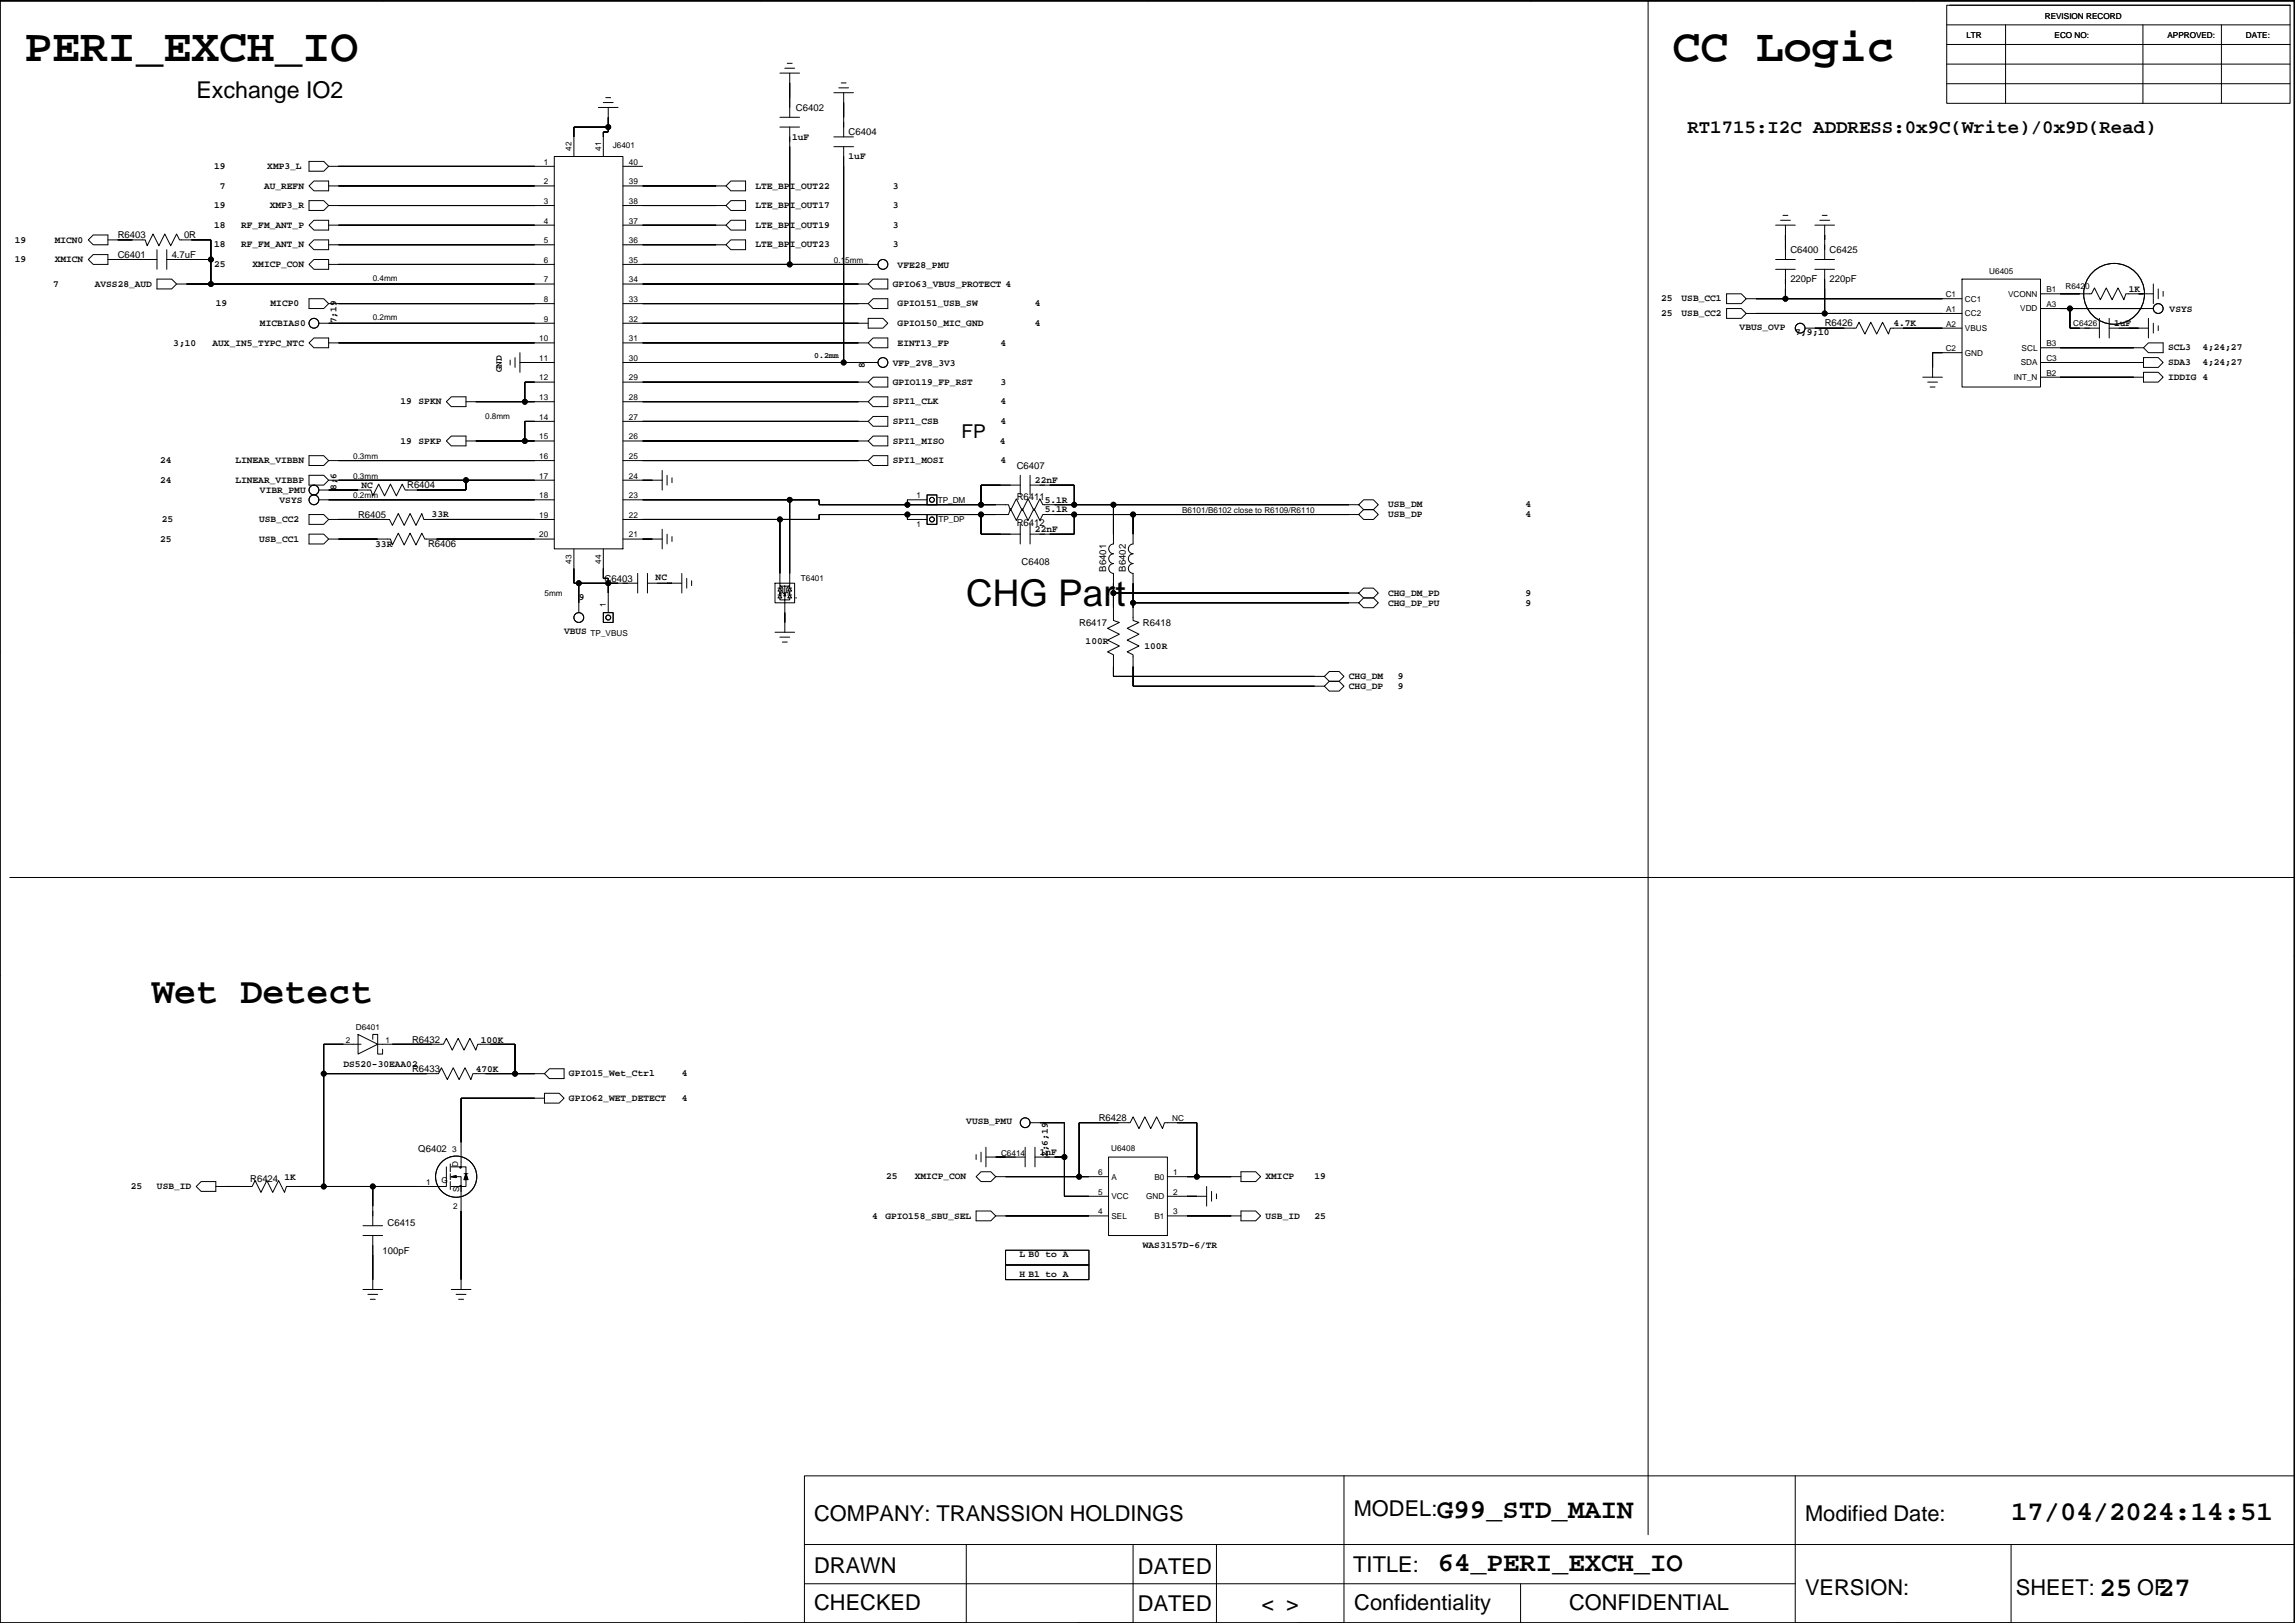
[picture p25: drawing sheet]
<svg xmlns="http://www.w3.org/2000/svg" width="594mm" height="420mm" viewBox="0 0 594 420" stroke-linecap="round" stroke-linejoin="round" font-family="sans-serif">
<defs><g id="words">
<g font-size="12">
<text x="6.3" y="15.9">PERI_EXCH_IO</text>
<text x="433" y="15.9">CC Logic</text>
</g>
<g font-size="9.5">
<text x="250.1" y="156.9">CHG Part</text>
<text x="39.4" y="259.7">Wet Detect</text>
</g>
<g font-size="7.1">
<text x="372" y="392.9">G99_STD_MAIN</text>
<text x="520.6" y="393.5">17/04/2024:14:51</text>
<text x="372.2" y="406.8">64_PERI_EXCH_IO</text>
<text x="543.4" y="413.3">25</text>
<text x="558.7" y="413.3">27</text>
</g>
<text font-size="6" x="50.9" y="25.5">Exchange IO2</text>
<g font-size="5.6">
<text x="210.8" y="393.8">COMPANY: TRANSSION HOLDINGS</text>
<text x="350.4" y="392.5">MODEL:</text>
<text x="467.3" y="393.8">Modified Date:</text>
<text x="210.8" y="407.2">DRAWN</text>
<text x="294.6" y="407.3">DATED</text>
<text x="350.3" y="406.8">TITLE:</text>
<text x="467.3" y="412.8">VERSION:</text>
<text x="521.9" y="412.8">SHEET:</text>
<text x="553.2" y="412.8">OF</text>
<text x="210.8" y="416.9">CHECKED</text>
<text x="294.6" y="417">DATED</text>
<text x="326.5" y="417.1">&lt; &gt;</text>
<text x="350.6" y="416.9">Confidentiality</text>
<text x="406.2" y="416.9">CONFIDENTIAL</text>
</g>
<g font-size="4.9">
<text x="436.8" y="34.6">RT1715:I2C ADDRESS:0x9C(Write)/0x9D(Read)</text>
<text x="248.9" y="113.3">FP</text>
</g>
<g font-size="3.5">
<text x="50.8" y="-1">6</text>
<text x="144.7" y="-.9">5</text>
<text x="250" y="-1">4</text>
<text x="552.6" y="-.9">1</text>
</g>
<g font-size="2.5">
<text x="206" y="28.7">C6402</text>
<text x="219.7" y="35">C6404</text>
<text x="205.1" y="36.1">1uF</text>
<text x="219.7" y="41.2">1uF</text>
<text x="55.4" y="43.7">19</text>
<text x="69.2" y="43.7">XMP3_L</text>
<text x="55.4" y="53.9">19</text>
<text x="56.9" y="48.8">7</text>
<text x="68.4" y="48.8">AU_REFN</text>
<text x="69.8" y="53.9">XMP3_R</text>
<text x="195.5" y="53.9">LTE_BPI_OUT17</text>
<text x="195.5" y="48.8">LTE_BPI_OUT22</text>
<text x="231.1" y="53.9">3</text>
<text x="231.1" y="48.8">3</text>
<text x="55.4" y="59">18</text>
<text x="62.4" y="59">RF_FM_ANT_P</text>
<text x="195.5" y="59">LTE_BPI_OUT19</text>
<text x="231.1" y="59">3</text>
<text x="3.8" y="62.8">19</text>
<text x="14.2" y="62.8">MICN0</text>
<text x="30.5" y="61.7">R6403</text>
<text x="47.6" y="61.7">0R</text>
<text x="55.4" y="64.1">18</text>
<text x="62.4" y="64.1">RF_FM_ANT_N</text>
<text x="195.5" y="64.1">LTE_BPI_OUT23</text>
<text x="231.1" y="64.1">3</text>
<text x="463.4" y="65.5">C6400</text>
<text x="473.6" y="65.5">C6425</text>
<text x="3.8" y="67.9">19</text>
<text x="14.2" y="67.9">XMICN</text>
<text x="30.5" y="66.8">C6401</text>
<text x="44.4" y="66.7">4.7uF</text>
<text x="55.4" y="69.1">25</text>
<text x="65.4" y="69.1">XMICP_CON</text>
<text x="232.4" y="69.3">VFE28_PMU</text>
<text x="13.8" y="74.2">7</text>
<text x="24.5" y="74.2">AVSS28_AUD</text>
<text x="231.1" y="74.2">GPIO63_VBUS_PROTECT 4</text>
<text x="463.4" y="73.1">220pF</text>
<text x="473.6" y="73.1">220pF</text>
<text x="551.1" y="75.5">1K</text>
<text x="55.9" y="79.3">19</text>
<text x="70" y="79.3">MICP0</text>
<text x="87.1" y="83.7" transform="rotate(-90 87.1 83.7)">7;19</text>
<text x="232.4" y="79.3">GPIO151_USB_SW</text>
<text x="267.9" y="79.3">4</text>
<text x="430" y="78">25</text>
<text x="430" y="81.8">25</text>
<text x="435.3" y="78">USB_CC1</text>
<text x="435.3" y="81.8">USB_CC2</text>
<text x="561.6" y="80.7">VSYS</text>
<text x="44.9" y="89.5">3;10</text>
<text x="55" y="89.5">AUX_IN5_TYPC_NTC</text>
<text x="67.3" y="84.5">MICBIAS0</text>
<text x="232.4" y="89.5">EINT13_FP</text>
<text x="232.4" y="84.4">GPIO150_MIC_GND</text>
<text x="259" y="89.5">4</text>
<text x="267.9" y="84.4">4</text>
<text x="450.3" y="85.4">VBUS_OVP</text>
<text x="464.7" y="86.7">7;9;10</text>
<text x="472.3" y="84.5">R6426</text>
<text x="490.1" y="84.5">4.7K</text>
<text x="547.2" y="84.4">1uF</text>
<text x="223.9" y="95.3" transform="rotate(-90 223.9 95.3)">8</text>
<text x="231.1" y="94.7">VFP_2V8_3V3</text>
<text x="561.2" y="94.5">SDA3</text>
<text x="561.2" y="90.7">SCL3</text>
<text x="570.1" y="90.7">4;24;27</text>
<text x="570.1" y="94.5">4;24;27</text>
<text x="129.9" y="96.4" transform="rotate(-90 129.9 96.4)">GND</text>
<text x="231.1" y="99.6">GPIO119_FP_RST</text>
<text x="259" y="99.6">3</text>
<text x="561.2" y="98.3">IDDIG 4</text>
<text x="103.7" y="104.7">19 SPKN</text>
<text x="231.1" y="104.7">SPI1_CLK</text>
<text x="259" y="104.7">4</text>
<text x="231.1" y="109.8">SPI1_CSB</text>
<text x="259" y="109.8">4</text>
<text x="41.5" y="119.9">24</text>
<text x="60.9" y="119.9">LINEAR_VIBBN</text>
<text x="103.7" y="114.9">19 SPKP</text>
<text x="231.1" y="114.9">SPI1_MISO</text>
<text x="231.1" y="119.9">SPI1_MOSI</text>
<text x="258.8" y="114.9">4</text>
<text x="259" y="119.9">4</text>
<text x="41.5" y="125">24</text>
<text x="60.9" y="125">LINEAR_VIBBP</text>
<text x="263.2" y="121.4">C6407</text>
<text x="267.9" y="125">22nF</text>
<text x="67.3" y="127.7">VIBR_PMU</text>
<text x="72.4" y="130.2">VSYS</text>
<text x="87.1" y="126.9" transform="rotate(-90 87.1 126.9)">8;6</text>
<text x="93.5" y="126.4">NC</text>
<text x="105.4" y="126.4">R6404</text>
<text x="263.2" y="129.5">R6411</text>
<text x="270.4" y="130.1">5.1R</text>
<text x="359.3" y="131.4">USB_DM</text>
<text x="394.9" y="131.4">4</text>
<text x="41.9" y="135.2">25</text>
<text x="67.1" y="135.2">USB_CC2</text>
<text x="92.7" y="134">R6405</text>
<text x="111.7" y="133.9">33R</text>
<text x="263.2" y="136.1">R6412</text>
<text x="267.9" y="137.7">22nF</text>
<text x="270.4" y="132.6">5.1R</text>
<text x="359.3" y="133.9">USB_DP</text>
<text x="394.9" y="133.9">4</text>
<text x="41.5" y="140.2">25</text>
<text x="67.1" y="140.2">USB_CC1</text>
<text x="97.1" y="141.5">33R</text>
<text x="110.8" y="141.7">R6406</text>
<text x="264.4" y="146.2">C6408</text>
<text x="286.3" y="148" transform="rotate(-90 286.3 148)">B6401</text>
<text x="291.4" y="148" transform="rotate(-90 291.4 148)">B6402</text>
<text x="149.8" y="155.2">9</text>
<text x="156.5" y="150.6">C6403</text>
<text x="169.7" y="150.2">NC</text>
<text x="359.3" y="154.2">CHG_DM_PD</text>
<text x="394.9" y="154.2">9</text>
<text x="279.3" y="162">R6417</text>
<text x="295.8" y="162">R6418</text>
<text x="359.3" y="156.8">CHG_DP_PU</text>
<text x="394.9" y="156.8">9</text>
<text x="146" y="164.1">VBUS</text>
<text x="281" y="166.7">100R</text>
<text x="296.3" y="167.9">100R</text>
<text x="349.2" y="175.8">CHG_DM</text>
<text x="349.2" y="178.3">CHG_DP</text>
<text x="361.9" y="175.8">9</text>
<text x="361.9" y="178.3">9</text>
<text x="106.7" y="269.9">R6432</text>
<text x="124.4" y="269.9">100K</text>
<text x="88.9" y="276.2">DS520-30EAA02</text>
<text x="106.7" y="277.5">R6433</text>
<text x="123.2" y="277.5">470K</text>
<text x="147.3" y="278.6">GPIO15_Wet_Ctrl</text>
<text x="176.5" y="278.6">4</text>
<text x="147.3" y="285">GPIO62_WET_DETECT</text>
<text x="176.5" y="285">4</text>
<text x="250.1" y="291.1">VUSB_PMU</text>
<text x="284.4" y="290.2">R6428</text>
<text x="108.3" y="298.3">Q6402</text>
<text x="269.2" y="299">1nF</text>
<text x="271.2" y="299.5" transform="rotate(-90 271.2 299.5)">2;6;19</text>
<text x="64.8" y="306">R6424</text>
<text x="73.6" y="305.4">1K</text>
<text x="229.4" y="305.3">25</text>
<text x="236.8" y="305.3">XMICP_CON</text>
<text x="327.6" y="305.3">XMICP</text>
<text x="340.3" y="305.3">19</text>
<text x="33.9" y="307.8">25</text>
<text x="40.6" y="307.8">USB_ID</text>
<text x="100.3" y="317.4">C6415</text>
<text x="225.8" y="315.5">4</text>
<text x="229.2" y="315.5">GPIO158_SBU_SEL</text>
<text x="327.6" y="315.5">USB_ID</text>
<text x="340.3" y="315.5">25</text>
<text x="295.8" y="323.1">WAS3157D-6/TR</text>
<text x="99" y="324.5">100pF</text>
<text x="263.9" y="325.4">L B0 to A</text>
<text x="263.9" y="330.5">H B1 to A</text>
</g>
<g font-size="2.1">
<text x="529.3" y="4.8">REVISION RECORD</text>
<text x="509" y="9.9">LTR</text>
<text x="531.9" y="9.9">ECO NO:</text>
<text x="561.1" y="9.9">APPROVED:</text>
<text x="581.4" y="9.9">DATE:</text>
<text x="148" y="39" transform="rotate(-90 148 39)">42</text>
<text x="155.6" y="39" transform="rotate(-90 155.6 39)">41</text>
<text x="158.6" y="38.3">J6401</text>
<text x="140.8" y="47.7">2</text>
<text x="140.8" y="42.6">1</text>
<text x="162.8" y="42.6">40</text>
<text x="162.8" y="47.7">39</text>
<text x="140.8" y="52.8">3</text>
<text x="162.8" y="52.8">38</text>
<text x="140.8" y="57.9">4</text>
<text x="162.8" y="57.9">37</text>
<text x="140.8" y="62.9">5</text>
<text x="162.8" y="62.9">36</text>
<text x="140.8" y="68">6</text>
<text x="162.8" y="68">35</text>
<text x="215.9" y="68.1">0.15mm</text>
<text x="514.9" y="70.8">U6405</text>
<text x="96.5" y="72.8">0.4mm</text>
<text x="140.8" y="73.1">7</text>
<text x="162.8" y="73.1">34</text>
<text x="503.7" y="76.9">C1</text>
<text x="519.8" y="76.8">VCONN</text>
<text x="529.7" y="75.6">B1</text>
<text x="534.7" y="74.9">R6420</text>
<text x="96.5" y="83">0.2mm</text>
<text x="140.8" y="83.3">9</text>
<text x="140.8" y="78.2">8</text>
<text x="162.8" y="78.2">33</text>
<text x="162.8" y="83.3">32</text>
<text x="503.8" y="80.7">A1</text>
<text x="508.6" y="78.1">CC1</text>
<text x="508.6" y="81.9">CC2</text>
<text x="523" y="80.6">VDD</text>
<text x="529.7" y="79.4">A3</text>
<text x="139.6" y="88.3">10</text>
<text x="162.8" y="88.3">31</text>
<text x="503.8" y="84.5">A2</text>
<text x="508.6" y="85.7">VBUS</text>
<text x="529.7" y="89.6">B3</text>
<text x="536.7" y="84.5">C6426</text>
<text x="139.6" y="93.4">11</text>
<text x="162.8" y="93.4">30</text>
<text x="210.8" y="92.8">0.2mm</text>
<text x="503.7" y="90.9">C2</text>
<text x="508.6" y="92.1">GND</text>
<text x="523.1" y="94.6">SDA</text>
<text x="523.3" y="90.8">SCL</text>
<text x="529.7" y="93.4">C3</text>
<text x="139.6" y="98.5">12</text>
<text x="162.8" y="98.5">29</text>
<text x="521.3" y="98.4">INT_N</text>
<text x="529.7" y="97.2">B2</text>
<text x="139.6" y="103.6">13</text>
<text x="162.8" y="103.6">28</text>
<text x="125.6" y="108.4">0.8mm</text>
<text x="139.6" y="113.7">15</text>
<text x="139.6" y="108.7">14</text>
<text x="162.8" y="108.7">27</text>
<text x="162.8" y="113.7">26</text>
<text x="91.4" y="118.9">0.3mm</text>
<text x="139.6" y="118.8">16</text>
<text x="162.8" y="118.8">25</text>
<text x="91.4" y="123.9">0.3mm</text>
<text x="139.6" y="123.9">17</text>
<text x="162.8" y="123.9">24</text>
<text x="91.4" y="129">0.2mm</text>
<text x="139.6" y="129">18</text>
<text x="162.8" y="129">23</text>
<text x="237.3" y="129">1</text>
<text x="242.7" y="130.3">TP_DM</text>
<text x="139.6" y="134">19</text>
<text x="162.8" y="134">22</text>
<text x="237.3" y="136.3">1</text>
<text x="242.9" y="135">TP_DP</text>
<text x="306" y="132.8">B6101/B6102 close to R6109/R6110</text>
<text x="139.6" y="139.1">20</text>
<text x="162.8" y="139.1">21</text>
<text x="148" y="146" transform="rotate(-90 148 146)">43</text>
<text x="155.6" y="146" transform="rotate(-90 155.6 146)">44</text>
<text x="140.9" y="154.4">5mm</text>
<text x="207.3" y="150.5">T6401</text>
<text x="156.9" y="157.1" transform="rotate(-90 156.9 157.1)">1</text>
<text x="152.9" y="164.5">TP_VBUS</text>
<text x="89.5" y="269.9">2</text>
<text x="92.1" y="266.6">D6401</text>
<text x="99.8" y="269.9">1</text>
<text x="303.5" y="290.3">NC</text>
<text x="117.1" y="298.3">3</text>
<text x="259.1" y="299.2">C6414</text>
<text x="287.6" y="297.9">U6408</text>
<text x="118.6" y="302.1" transform="rotate(-90 118.6 302.1)">D</text>
<text x="284.3" y="304.2">6</text>
<text x="287.7" y="305.4">A</text>
<text x="298.8" y="305.4">B0</text>
<text x="303.7" y="304.2">1</text>
<text x="110.3" y="306.7">1</text>
<text x="114.3" y="306.1">G</text>
<text x="118.8" y="308.7" transform="rotate(-90 118.8 308.7)">S</text>
<text x="284.3" y="309.3">5</text>
<text x="287.7" y="310.5">VCC</text>
<text x="296.7" y="310.5">GND</text>
<text x="303.7" y="309.3">2</text>
<text x="117.3" y="313">2</text>
<text x="284.3" y="314.3">4</text>
<text x="287.7" y="315.5">SEL</text>
<text x="298.8" y="315.5">B1</text>
<text x="303.7" y="314.3">3</text>
</g>
</g></defs>
<g fill="none" stroke="#000" stroke-width=".26">
<path d="M99 0v.3M196.8 0v.3M297.1 0v.3M396.1 0v.3M426.6 -.1v397.4M495.2 0v.3M0 .1h594v420.1h-594zM0 .3h593.9v419.9h-593.9zM201.9 18.9h5.1M203.2 17.7h2.5M203.8 16.4h1.3M204.4 18.9v11.5"/>
<path d="M503.9 1.4h88.9v25.4h-88.9zM503.9 16.6h88.9M503.9 11.5h88.9M503.9 6.4h88.9M504.7 1.4h88.1M519.2 6.4v20.4M554.7 6.4v20.4M575 6.4v20.4M154.9 27.8h5.1M156.2 26.5h2.5M156.8 25.3h1.3M157.4 30.4h.1"/>
<path d="M157.4 27.8v6.4h-1.2v6.3M157.4 32.9h-8.8v7.6M201.9 32.9h5.1M201.9 30.4h5.1M204.4 21.5h.1M204.4 32.9v35.5M215.9 35.4h5M215.9 38h5M215.9 24h5M217.1 22.7h2.6M217.8 21.5h1.2M218.4 26.5h.1"/>
<path d="M218.4 24v11.4M218.4 38v55.8M503.9 21.7h88.9M80 41.8h3.8l1.3 1.3-1.3 1.2h-3.8zM80 51.9h3.8l1.3 1.3-1.3 1.3h-3.8zM80 48.1l1.3-1.2h3.8v2.5h-3.8zM80 58.3l1.3-1.3h3.8v2.6h-3.8zM85.1 58.3h58.4M85.1 43.1h58.4M85.1 48.1h58.4M85.1 53.2h58.4M87.6 43.1h.1"/>
<path d="M87.6 53.2h.1M87.6 48.1h.1M87.6 58.3h.1M143.5 40.5h17.8v101.6h-17.8zM161.3 58.3h26.6M161.3 43.1h5M161.3 48.1h26.6M161.3 53.2h26.6M185.4 53.2h.1M185.4 58.3h.1M185.4 48.1h.1M187.9 53.2l1.3-1.3h3.8v2.6h-3.8z"/>
<path d="M187.9 48.1l1.3-1.2h3.8v2.5h-3.8zM189.2 57h3.8v2.6h-3.8l-1.3-1.3zM459.6 58.3h5.1M460.9 57h2.5M461.5 55.8h1.3M462.2 58.3v8.9M469.8 58.3h5.1M471.1 57h2.5M471.7 55.8h1.3M472.3 58.3v8.9M22.9 62.1l1.2-1.3h3.8v2.6h-3.8zM24.1 65.9h3.8v2.5h-3.8l-1.2-1.2z"/>
<path d="M27.9 62.1h9.7l.5 1.5 1.5-3 1.5 3 1.6-3 1.5 3 1.5-3 .8 1.5h8.1v11.4M27.9 67.2h12.7M30.5 67.2h.1M30.5 62.1h.1M40.6 72.3h3.8l1.3 1.2-1.3 1.3h-3.8zM40.6 64.6v5.1M43.2 67.2h11.4M43.2 64.6v5.1M45.7 73.5h97.8M48.2 73.5h.1M80 63.4l1.3-1.3h3.8v2.5h-3.8zM80 68.4l1.3-1.2h3.8v2.5h-3.8z"/>
<path d="M80 77.3h3.8l1.3 1.3-1.3 1.3h-3.8zM85.1 63.4h58.4M85.1 68.4h58.4M85.1 78.6h58.4M87.6 63.4h.1M87.6 68.4h.1M87.6 78.6h.1M161.3 68.4h66M161.3 63.4h26.6M161.3 73.5h63.4M161.3 78.6h63.4M185.4 63.4h.1"/>
<path d="M189.2 62.1h3.8v2.5h-3.8l-1.3-1.2zM222.2 78.6h.1M222.2 73.5h.1M224.7 68.4h.1M226 77.3h3.8v2.6h-3.8l-1.3-1.3zM226 72.3h3.8v2.5h-3.8l-1.3-1.3zM446.9 76.1h3.8l1.3 1.2-1.3 1.3h-3.8zM446.9 79.9h3.8l1.3 1.2-1.3 1.3h-3.8zM452 77.3h55.9M454.6 77.3h.1M459.6 67.2h5.1M459.6 69.7h5.1"/>
<path d="M462.2 60.8h.1M462.2 69.7v7.6M469.8 67.2h5.1M469.8 69.7h5.1M472.3 60.8h.1M472.3 69.7v11.4M507.9 72.3h20.3v27.9h-20.3zM528.2 76.1h13.2l.8-1.6 1.5 3.1 1.5-3.1 1.5 3.1 1.6-3.1 1.5 3.1 .5-1.5h7.1M528.2 79.9h29.2M535.8 79.9v5.1h7.6M554.9 79.9h.1M554.9 76.1h.1"/>
<path d="M557.4 73.5v5.1M558.7 74.8v2.5M559.9 75.4v1.3M593.9 79.9h.2M-.1 85h.1M80 88.8l1.3-1.3h3.8v2.5h-3.8zM82.5 83.7h61M85.1 83.7h.1M85.1 88.8h58.4M87.6 88.8h.1M132.1 93.2v1.3M133.3 92.6v2.5"/>
<path d="M134.6 93.8h8.9M134.6 91.3v5.1M137.1 93.8h.1M143.5 98.9h-7.6v5.1M161.3 93.8h66M161.3 98.9h63.4M161.3 83.7h63.4M161.3 88.8h63.4M222.2 98.9h.1M222.2 88.8h.1M222.2 83.7h.1M224.7 93.8h.1"/>
<path d="M224.7 98.9l1.3-1.2h3.8v2.5h-3.8zM224.7 82.4h3.8l1.3 1.3-1.3 1.3h-3.8zM226 87.5h3.8v2.5h-3.8l-1.3-1.2zM452 81.1h55.9M454.6 81.1h.1M467.3 85h13.2l.7-1.6 1.5 3.1 1.6-3.1 1.5 3.1 1.5-3.1 1.5 3.1 .5-1.5h18.6M469.8 85h.1M497.7 97.7h5.1M499 98.9h2.5M500.3 95.1h.1M507.9 91.3h-7.6v6.4M528.2 93.8h26.7"/>
<path d="M528.2 90h26.7M528.2 97.7h26.7M543.4 82.4v5.1M546 85h10.1M546 82.4v5.1M552.3 97.7h.1M552.3 90h.1M552.3 93.8h.1M553.6 85h.1M554.9 96.4h3.8l1.2 1.3-1.2 1.2h-3.8zM554.9 92.6h3.8l1.2 1.2-1.2 1.3h-3.8zM556.1 88.8h3.8v2.5h-3.8l-1.2-1.3z"/>
<path d="M556.1 82.4v5.1M557.4 83.7v2.5M558.7 84.3v1.3M80 118h3.8l1.3 1.2-1.3 1.3h-3.8zM85.1 119.2h58.4M87.6 119.2h.1M115.5 104l1.3-1.3h3.8v2.6h-3.8zM116.8 112.9h3.8v2.5h-3.8l-1.3-1.2zM120.6 104h22.9M120.6 114.2h22.9M123.2 104h.1M123.2 114.2h.1"/>
<path d="M143.5 109.1h-7.6v5.1M161.3 104h63.4M161.3 109.1h63.4M161.3 114.2h63.4M161.3 119.2h63.4M222.2 109.1h.1M222.2 104h.1M222.2 114.2h.1M222.2 119.2h.1M224.7 119.2l1.3-1.2h3.8v2.5h-3.8zM226 107.8h3.8v2.5h-3.8l-1.3-1.2zM226 102.7h3.8v2.6h-3.8l-1.3-1.3z"/>
<path d="M226 112.9h3.8v2.5h-3.8l-1.3-1.2zM499.6 100.2h1.3M80 123h3.8l1.3 1.3-1.3 1.3h-3.8zM80 133.2h3.8l1.3 1.3-1.3 1.2h-3.8zM80 138.3h3.8l1.3 1.3-1.3 1.2h-3.8zM82.5 129.4h61M85.1 126.9h.1M85.1 129.4h.1M85.1 134.5h15.7l.8 1.5 1.5-3.1 1.5 3.1 1.5-3.1 1.6 3.1 1.5-3.1 .5 1.6h33.8M85.1 139.6h16l.5 1.5 1.5-3.1 1.5 3.1 1.5-3.1 1.6 3.1 1.5-3.1 .8 1.6h33.5M85.1 124.3h58.4M87.6 124.3h.1"/>
<path d="M87.6 134.5h.1M87.6 139.6h.1M120.6 124.3v2.6h-15.7l-.8-1.6-1.5 3.1-1.5-3.1-1.6 3.1-1.5-3.1-1.5 3.1-.5-1.5h-13.5M161.3 129.4h50.7v1.3h49.1l.5 1.5 1.5-3.1 1.5 3.1 1.5-3.1 1.6 3.1 1.5-3.1 .7 1.6h81.8l1.3 1.2h2.5l1.3-1.2-1.3-1.3h-2.5l-1.3 1.3M161.3 124.3h10.1M161.3 139.6h10.1M168.9 139.6h.1M168.9 124.3h.1M171.4 121.8v5.1M171.4 137v5.1M172.7 123v2.6M172.7 138.3v2.5"/>
<path d="M174 123.7v1.3M174 138.9v1.3M201.9 134.5v17l.7 .7v1.1l-.2 .2h-.5M204.4 129.4v22.1l-.7 .7v1.1l.2 .2h.5M234.9 133.2v1.3h5.1M240 128.1h2.5v2.6h-2.5zM240 133.2h2.5v2.5h-2.5zM240 129.4h-5.1v1.3M253.9 133.2v5.1h10.2M264.1 125.6h-10.2v5.1M264.1 123v5.1M264.1 135.7v5.1"/>
<path d="M266.6 125.6h11.5v5.1M266.6 123v5.1M266.6 135.7v5.1M278.1 133.2v5.1h-11.5M288.2 130.7v10.1a1.27 1.27 0 0 0-1.2 1.3 1.27 1.27 0 0 0 1.2 1.3 1.27 1.27 0 0 0-1.2 1.2 1.27 1.27 0 0 0 1.2 1.3 1.27 1.27 0 0 0-1.2 1.3 1.27 1.27 0 0 0 1.2 1.2v12.2l1.5 .5-3 1.6 3 1.5-3 1.5 3 1.5-3 1.6 1.5 .7v5.6h54.6l1.3 1.3h2.5l1.3-1.3-1.3-1.3h-2.5l-1.3 1.3M293.3 133.2v7.6a1.27 1.27 0 0 0-1.2 1.3 1.27 1.27 0 0 0 1.2 1.3 1.27 1.27 0 0 0-1.2 1.2 1.27 1.27 0 0 0 1.2 1.3 1.27 1.27 0 0 0-1.2 1.3 1.27 1.27 0 0 0 1.2 1.2v12.2l1.5 .5-3 1.6 3 1.5-3 1.5 3 1.5-3 1.6 1.5 .7v8.1h49.5l1.3 1.3h2.5l1.3-1.3-1.3-1.2h-2.5l-1.3 1.2M349.2 130.7h.1M349.2 133.2h.1M351.7 133.2l1.3-1.3h2.5l1.3 1.3-1.3 1.3h-2.5l-1.3-1.3h-81.8l-.7 1.5-1.5-3-1.6 3-1.5-3-1.5 3-1.5-3-.5 1.5h-49.1v1.3h-50.7M148.6 142.1v8.9h16.5M149.8 156.1h.1M149.8 151v7.6"/>
<path d="M156.2 158.6h2.5v2.5h-2.5zM156.2 142.1v7.6h1.2v8.9M165.1 148.4v5.1M167.6 151h8.9M167.6 148.4v5.1M174 151h.1M176.5 148.4v5.1M177.8 149.7v2.5M179 150.3v1.3M200.6 151h5.1v5.1h-5.1zM201.4 152.2h1M201.4 154h1"/>
<path d="M201.8 153.5l.1 .1zM201.9 154.8v.5h2.5v-.5M201.9 152.2v-.5h2.5v.5M201.9 154l.5 .8h-1zM201.9 152.2l.5 .8h-1zM201.9 153.5h.1M201.9 153v1M203.1 155.2l.1 .1zM203.1 151.7l.1 .1zM203.2 153.5l.2 .8h-.5zM203.2 151.7v12M203.6 153.4l-.9 .3"/>
<path d="M203.9 152.2h1M203.9 154h1M204.4 153.5l.1 .1zM204.4 154l.5 .8h-1zM204.4 152.2l.5 .8h-1zM204.4 153v1M205.9 154.8h.1M288.2 153.5h63.5l1.3 1.3h2.5l1.3-1.3-1.3-1.3h-2.5l-1.3 1.3M293.3 156.1h58.4l1.3 1.2h2.5l1.3-1.2-1.3-1.3h-2.5l-1.3 1.3M349.2 153.5h.1M349.2 156.1h.1M-.1 168.8h.1"/>
<path d="M200.6 163.7h5.1M201.9 164.9h2.5M202.5 166.2h1.3M203.2 161.1h.1M340.3 175.1h.1M340.3 177.6h.1M593.9 163.7h.2M2.5 227.2h591.6M-.1 252.6h.1M593.9 247.5h.2M83.8 278h29.7l.8-1.6 1.5 3.1 1.5-3.1 1.5 3.1 1.6-3.1 1.5 3.1 .5-1.5h18.5M92.7 267.8l5.1 2.5-5.1 2.6z"/>
<path d="M93.5 270.3h-9.7v36.9M96.5 269.1v-1.3h1.3v5.1h1.2v-1.3M97.8 270.3h17l.7-1.5 1.6 3.1 1.5-3.1 1.5 3.1 1.5-3.1 1.6 3.1 .5-1.6h9.6v7.7M138.4 278h.1M142.2 276.7h3.8v2.5h-3.8l-1.3-1.2zM138.4 284.3h.1M140.9 284.3h-21.5v17.8h-2.6M140.9 283h3.8l1.3 1.3-1.3 1.3h-3.8zM252.7 298.9v1.3M253.9 298.3v2.5M255.2 299.5h10.2M255.2 297v5.1"/>
<path d="M257.8 299.5h.1M265.4 297v5.1M266.6 290.6h8.9v19.1h11.5M267.9 299.5h7.6M267.9 297v5.1M269.2 290.6h.1M287 299.5h15.2v20.4h-15.2zM50.8 307.2l1.3-1.3h3.8v2.5h-3.8zM58.4 307.2h.1M94 317.3h5M94 319.9h5M96.5 307.2v10.1"/>
<path d="M96.5 319.9v13.9M115.5 302.1v5.1h-41.3l-.6 1.5-1.5-3.1-1.5 3.1-1.5-3.1-1.6 3.1-1.5-3.1-.7 1.6h-9.4M116.6 301.3v2M116.6 303.9v1.5M116.6 305.9v2M116.8 307.2h2.6v1.2M116.8 304.6h2.6v3.8M116.8 304.6l1.3-.2v.5zM119.1 306.9h.3v.3h-.3zM119.1 302.1h.3v.2h-.3zM119.4 302.1h1.2v5.1h-1.2M119.4 308.4v25.4"/>
<path d="M120.1 303.9h1M120.6 303.9l.5 1.5h-1zM252.7 313.5h3.8l1.3 1.3-1.3 1.2h-3.8zM257.8 304.6l-1.3-1.3h-2.6l-1.2 1.3 1.2 1.3h2.6l1.3-1.3h29.2M257.8 314.8h29.2M260.3 304.6h.1M260.3 314.8h.1M279.3 304.6v-14h13.2l.8-1.5 1.5 3.1 1.6-3.1 1.5 3.1 1.5-3.1 1.5 3.1 .5-1.6h8.4v14M302.2 314.8h19M302.2 309.7h10.1M302.2 304.6h19M309.8 309.7h.1"/>
<path d="M312.3 307.2v5M313.6 308.4v2.6M314.9 309.1v1.2M318.7 304.6h.1M318.7 314.8h.1M321.2 303.3h3.8l1.3 1.3-1.3 1.3h-3.8zM321.2 313.5h3.8l1.3 1.3-1.3 1.2h-3.8zM-.1 336.4h.1M94 333.8h5M95.2 335.1h2.6M95.9 336.4h1.2M96.5 331.3h.1"/>
<path d="M116.8 333.8h5.1M118.1 335.1h2.5M118.7 336.4h1.3M119.4 331.3h.1M260.3 323.7h21.6v3.8h-21.6zM260.3 327.5h21.6v3.8h-21.6zM593.9 331.3h.2M208.2 399.8h385.7M250.1 399.8v20.4h-11.6M293.3 399.8v20.4h-14.2M314.9 399.8v20.4M347.9 382.1v38.1h-11.9"/>
<path d="M464.7 382.1v38.1h55.6M520.6 399.8v20.4M593.9 382.1h-385.7v38.1M208.2 410h256.5M393.6 410v10.2M95.2 420.2h.1M193 420.2h.1M293.3 420.2h.1M491.4 420.2h.1"/>
<circle cx="157.4" cy="32.9" r=".63"/>
<circle cx="54.6" cy="67.2" r=".63"/>
<circle cx="54.6" cy="73.5" r=".63"/>
<circle cx="204.4" cy="68.4" r=".63"/>
<circle cx="228.5" cy="68.4" r="1.27"/>
<circle cx="462.2" cy="77.3" r=".63"/>
<circle cx="535.8" cy="79.9" r=".63"/>
<circle cx="547.2" cy="76.1" r="7.9"/>
<circle cx="558.7" cy="79.9" r="1.27"/>
<circle cx="81.3" cy="83.7" r="1.27"/>
<circle cx="218.4" cy="93.8" r=".63"/>
<circle cx="228.5" cy="93.8" r="1.27"/>
<circle cx="466" cy="85" r="1.27"/>
<circle cx="472.3" cy="81.1" r=".63"/>
<circle cx="135.9" cy="114.2" r=".63"/>
<circle cx="135.9" cy="104" r=".63"/>
<circle cx="81.3" cy="126.9" r="1.27"/>
<circle cx="81.3" cy="129.4" r="1.27"/>
<circle cx="120.6" cy="124.3" r=".63"/>
<circle cx="201.9" cy="134.5" r=".63"/>
<circle cx="204.4" cy="129.4" r=".63"/>
<circle cx="234.9" cy="130.7" r=".63"/>
<circle cx="234.9" cy="133.2" r=".63"/>
<circle cx="241.2" cy="129.4" r=".63"/>
<circle cx="241.2" cy="134.5" r=".63"/>
<circle cx="253.9" cy="130.7" r=".63"/>
<circle cx="253.9" cy="133.2" r=".63"/>
<circle cx="278.1" cy="130.7" r=".63"/>
<circle cx="278.1" cy="133.2" r=".63"/>
<circle cx="288.2" cy="130.7" r=".63"/>
<circle cx="293.3" cy="133.2" r=".63"/>
<circle cx="149.8" cy="159.9" r="1.27"/>
<circle cx="149.8" cy="151" r=".63"/>
<circle cx="157.4" cy="151" r=".63"/>
<circle cx="157.4" cy="159.9" r=".63"/>
<circle cx="288.2" cy="153.5" r=".63"/>
<circle cx="293.3" cy="156.1" r=".63"/>
<circle cx="83.8" cy="278" r=".63"/>
<circle cx="133.3" cy="278" r=".63"/>
<circle cx="265.4" cy="290.6" r="1.27"/>
<circle cx="275.5" cy="299.5" r=".63"/>
<circle cx="83.8" cy="307.2" r=".63"/>
<circle cx="96.5" cy="307.2" r=".63"/>
<circle cx="118.1" cy="304.6" r="5.3"/>
<circle cx="279.3" cy="304.6" r=".63"/>
<circle cx="309.8" cy="304.6" r=".63"/>
</g>
<g fill="#000" stroke="#000" stroke-width=".26">
<path d="M148.6 32.9v2.5z" fill-rule="evenodd"/>
<path d="M156.2 34.2v1.2z" fill-rule="evenodd"/>
<path d="M156.2 34.2h1.2z" fill-rule="evenodd"/>
<path d="M148.6 32.9h8.8z" fill-rule="evenodd"/>
<path d="M157.4 32.9v1.3z" fill-rule="evenodd"/>
<path d="M157.4 30.4v2.5z" fill-rule="evenodd"/>
<path d="M204.4 21.5v3.8z" fill-rule="evenodd"/>
<path d="M204.4 38v30.4z" fill-rule="evenodd"/>
<path d="M218.4 26.5v3.9z" fill-rule="evenodd"/>
<path d="M87.6 53.2h50.8z" fill-rule="evenodd"/>
<path d="M87.6 48.1h50.8z" fill-rule="evenodd"/>
<path d="M87.6 43.1h50.8z" fill-rule="evenodd"/>
<path d="M87.6 58.3h50.8z" fill-rule="evenodd"/>
<path d="M166.3 48.1h19.1z" fill-rule="evenodd"/>
<path d="M166.3 53.2h19.1z" fill-rule="evenodd"/>
<path d="M166.3 58.3h19.1z" fill-rule="evenodd"/>
<path d="M218.4 43.1v50.7z" fill-rule="evenodd"/>
<path d="M30.5 62.1h3.8z" fill-rule="evenodd"/>
<path d="M30.5 67.2h5.1z" fill-rule="evenodd"/>
<path d="M49.5 62.1h5.1z" fill-rule="evenodd"/>
<path d="M54.6 62.1v5.1z" fill-rule="evenodd"/>
<path d="M48.2 73.5h6.4z" fill-rule="evenodd"/>
<path d="M54.6 67.2v6.3z" fill-rule="evenodd"/>
<path d="M48.2 67.2h6.4z" fill-rule="evenodd"/>
<path d="M87.6 63.4h50.8z" fill-rule="evenodd"/>
<path d="M87.6 68.4h50.8z" fill-rule="evenodd"/>
<path d="M87.6 78.6h50.8z" fill-rule="evenodd"/>
<path d="M54.6 73.5h83.8z" fill-rule="evenodd"/>
<path d="M166.3 63.4h19.1z" fill-rule="evenodd"/>
<path d="M166.3 68.4h38.1z" fill-rule="evenodd"/>
<path d="M166.3 78.6h55.9z" fill-rule="evenodd"/>
<path d="M166.3 73.5h55.9z" fill-rule="evenodd"/>
<path d="M204.4 68.4h20.3z" fill-rule="evenodd"/>
<path d="M462.2 74.8v2.5z" fill-rule="evenodd"/>
<path d="M454.6 77.3h7.6z" fill-rule="evenodd"/>
<path d="M462.2 60.8v1.3z" fill-rule="evenodd"/>
<path d="M472.3 74.8v6.3z" fill-rule="evenodd"/>
<path d="M472.3 60.8v1.3z" fill-rule="evenodd"/>
<path d="M462.2 77.3h40.6z" fill-rule="evenodd"/>
<path d="M533.3 79.9h2.5z" fill-rule="evenodd"/>
<path d="M535.8 79.9v5.1z" fill-rule="evenodd"/>
<path d="M533.3 76.1h5.1z" fill-rule="evenodd"/>
<path d="M553.6 76.1h1.3z" fill-rule="evenodd"/>
<path d="M535.8 79.9h19.1z" fill-rule="evenodd"/>
<path d="M135.9 98.9v5.1z" fill-rule="evenodd"/>
<path d="M135.9 98.9h2.5z" fill-rule="evenodd"/>
<path d="M137.1 93.8h1.3z" fill-rule="evenodd"/>
<path d="M85.1 83.7h53.3z" fill-rule="evenodd"/>
<path d="M87.6 88.8h50.8z" fill-rule="evenodd"/>
<path d="M166.3 93.8h52.1z" fill-rule="evenodd"/>
<path d="M166.3 88.8h55.9z" fill-rule="evenodd"/>
<path d="M166.3 98.9h55.9z" fill-rule="evenodd"/>
<path d="M166.3 83.7h55.9z" fill-rule="evenodd"/>
<path d="M218.4 93.8h6.3z" fill-rule="evenodd"/>
<path d="M454.6 81.1h17.7z" fill-rule="evenodd"/>
<path d="M469.8 85h7.6z" fill-rule="evenodd"/>
<path d="M500.3 91.3v3.8z" fill-rule="evenodd"/>
<path d="M500.3 91.3h2.5z" fill-rule="evenodd"/>
<path d="M472.3 81.1h30.5z" fill-rule="evenodd"/>
<path d="M492.6 85h10.2z" fill-rule="evenodd"/>
<path d="M535.8 85h2.6z" fill-rule="evenodd"/>
<path d="M533.3 97.7h19z" fill-rule="evenodd"/>
<path d="M533.3 90h19z" fill-rule="evenodd"/>
<path d="M533.3 93.8h19z" fill-rule="evenodd"/>
<path d="M551.1 85h2.5z" fill-rule="evenodd"/>
<path d="M123.2 104h12.7z" fill-rule="evenodd"/>
<path d="M135.9 109.1v5.1z" fill-rule="evenodd"/>
<path d="M123.2 114.2h12.7z" fill-rule="evenodd"/>
<path d="M135.9 104h2.5z" fill-rule="evenodd"/>
<path d="M135.9 109.1h2.5z" fill-rule="evenodd"/>
<path d="M135.9 114.2h2.5z" fill-rule="evenodd"/>
<path d="M87.6 119.2h50.8z" fill-rule="evenodd"/>
<path d="M166.3 104h55.9z" fill-rule="evenodd"/>
<path d="M166.3 114.2h55.9z" fill-rule="evenodd"/>
<path d="M166.3 119.2h55.9z" fill-rule="evenodd"/>
<path d="M166.3 109.1h55.9z" fill-rule="evenodd"/>
<path d="M85.1 126.9h7.6z" fill-rule="evenodd"/>
<path d="M87.6 134.5h10.2z" fill-rule="evenodd"/>
<path d="M87.6 139.6h10.2z" fill-rule="evenodd"/>
<path d="M87.6 124.3h33z" fill-rule="evenodd"/>
<path d="M120.6 124.3v2.6z" fill-rule="evenodd"/>
<path d="M107.9 126.9h12.7z" fill-rule="evenodd"/>
<path d="M120.6 124.3h17.8z" fill-rule="evenodd"/>
<path d="M113 134.5h25.4z" fill-rule="evenodd"/>
<path d="M85.1 129.4h53.3z" fill-rule="evenodd"/>
<path d="M113 139.6h25.4z" fill-rule="evenodd"/>
<path d="M166.3 139.6h2.6z" fill-rule="evenodd"/>
<path d="M166.3 124.3h2.6z" fill-rule="evenodd"/>
<path d="M201.9 134.5v13.9z" fill-rule="evenodd"/>
<path d="M166.3 134.5h35.6z" fill-rule="evenodd"/>
<path d="M204.4 129.4v19z" fill-rule="evenodd"/>
<path d="M166.3 129.4h38.1z" fill-rule="evenodd"/>
<path d="M212 133.2v1.3z" fill-rule="evenodd"/>
<path d="M201.9 134.5h10.1z" fill-rule="evenodd"/>
<path d="M204.4 129.4h7.6z" fill-rule="evenodd"/>
<path d="M212 129.4v1.3z" fill-rule="evenodd"/>
<path d="M234.9 133.2v1.3z" fill-rule="evenodd"/>
<path d="M212 133.2h22.9z" fill-rule="evenodd"/>
<path d="M234.9 129.4v1.3z" fill-rule="evenodd"/>
<path d="M212 130.7h22.9z" fill-rule="evenodd"/>
<path d="M253.9 133.2v5.1z" fill-rule="evenodd"/>
<path d="M234.9 133.2h19z" fill-rule="evenodd"/>
<path d="M253.9 125.6v5.1z" fill-rule="evenodd"/>
<path d="M234.9 130.7h19z" fill-rule="evenodd"/>
<path d="M253.9 133.2h3.9z" fill-rule="evenodd"/>
<path d="M253.9 130.7h3.9z" fill-rule="evenodd"/>
<path d="M253.9 138.3h5.1z" fill-rule="evenodd"/>
<path d="M253.9 125.6h5.1z" fill-rule="evenodd"/>
<path d="M271.7 138.3h6.4z" fill-rule="evenodd"/>
<path d="M278.1 133.2v5.1z" fill-rule="evenodd"/>
<path d="M273 133.2h5.1z" fill-rule="evenodd"/>
<path d="M271.7 125.6h6.4z" fill-rule="evenodd"/>
<path d="M278.1 125.6v5.1z" fill-rule="evenodd"/>
<path d="M273 130.7h5.1z" fill-rule="evenodd"/>
<path d="M278.1 130.7h10.1z" fill-rule="evenodd"/>
<path d="M288.2 130.7v7.6z" fill-rule="evenodd"/>
<path d="M278.1 133.2h15.2z" fill-rule="evenodd"/>
<path d="M293.3 133.2v5.1z" fill-rule="evenodd"/>
<path d="M293.3 133.2h55.9z" fill-rule="evenodd"/>
<path d="M288.2 130.7h61z" fill-rule="evenodd"/>
<path d="M148.6 147.2v3.8z" fill-rule="evenodd"/>
<path d="M148.6 151h1.2z" fill-rule="evenodd"/>
<path d="M149.8 151v5.1z" fill-rule="evenodd"/>
<path d="M156.2 147.2v2.5z" fill-rule="evenodd"/>
<path d="M156.2 149.7h1.2z" fill-rule="evenodd"/>
<path d="M157.4 149.7v1.3z" fill-rule="evenodd"/>
<path d="M149.8 151h7.6z" fill-rule="evenodd"/>
<path d="M157.4 151v2.5z" fill-rule="evenodd"/>
<path d="M157.4 151h2.6z" fill-rule="evenodd"/>
<path d="M172.7 151h1.3z" fill-rule="evenodd"/>
<path d="M203.2 158.6v2.5z" fill-rule="evenodd"/>
<path d="M288.2 153.5v3.8z" fill-rule="evenodd"/>
<path d="M288.2 151v2.5z" fill-rule="evenodd"/>
<path d="M293.3 156.1v1.2z" fill-rule="evenodd"/>
<path d="M293.3 151v5.1z" fill-rule="evenodd"/>
<path d="M288.2 153.5h61z" fill-rule="evenodd"/>
<path d="M293.3 156.1h55.9z" fill-rule="evenodd"/>
<path d="M288.2 172.6v2.5z" fill-rule="evenodd"/>
<path d="M293.3 172.6v5z" fill-rule="evenodd"/>
<path d="M293.3 177.6h47z" fill-rule="evenodd"/>
<path d="M288.2 175.1h52.1z" fill-rule="evenodd"/>
<path d="M83.8 270.3v7.7z" fill-rule="evenodd"/>
<path d="M83.8 278v29.2z" fill-rule="evenodd"/>
<path d="M83.8 270.3h5.1z" fill-rule="evenodd"/>
<path d="M83.8 278h26.7z" fill-rule="evenodd"/>
<path d="M101.6 270.3h10.1z" fill-rule="evenodd"/>
<path d="M125.7 278h7.6z" fill-rule="evenodd"/>
<path d="M127 270.3h6.3z" fill-rule="evenodd"/>
<path d="M133.3 270.3v7.7z" fill-rule="evenodd"/>
<path d="M133.3 278h5.1z" fill-rule="evenodd"/>
<path d="M119.4 284.3v11.4z" fill-rule="evenodd"/>
<path d="M119.4 284.3h19z" fill-rule="evenodd"/>
<path d="M257.8 299.5h2.5z" fill-rule="evenodd"/>
<path d="M269.2 290.6h6.3z" fill-rule="evenodd"/>
<path d="M275.5 290.6v8.9z" fill-rule="evenodd"/>
<path d="M275.5 299.5v10.2z" fill-rule="evenodd"/>
<path d="M273 299.5h2.5z" fill-rule="evenodd"/>
<path d="M279.3 290.6v14z" fill-rule="evenodd"/>
<path d="M279.3 290.6h10.2z" fill-rule="evenodd"/>
<path d="M304.7 290.6h5.1z" fill-rule="evenodd"/>
<path d="M309.8 290.6v14z" fill-rule="evenodd"/>
<path d="M58.4 307.2h3.8z" fill-rule="evenodd"/>
<path d="M77.5 307.2h6.3z" fill-rule="evenodd"/>
<path d="M96.5 307.2v5z" fill-rule="evenodd"/>
<path d="M83.8 307.2h12.7z" fill-rule="evenodd"/>
<path d="M96.5 307.2h11.4z" fill-rule="evenodd"/>
<path d="M116.8 304.6l1.3-.2v.5z" fill-rule="evenodd"/>
<path d="M119.1 306.9h.3v.3h-.3z" fill-rule="evenodd"/>
<path d="M119.1 302.1h.3v.2h-.3z" fill-rule="evenodd"/>
<path d="M119.4 313.5v17.8z" fill-rule="evenodd"/>
<path d="M120.6 303.9l.5 1.5h-1z" fill-rule="evenodd"/>
<path d="M260.3 304.6h19z" fill-rule="evenodd"/>
<path d="M260.3 314.8h21.6z" fill-rule="evenodd"/>
<path d="M279.3 304.6h2.6z" fill-rule="evenodd"/>
<path d="M275.5 309.7h6.4z" fill-rule="evenodd"/>
<path d="M307.3 309.7h2.5z" fill-rule="evenodd"/>
<path d="M307.3 304.6h2.5z" fill-rule="evenodd"/>
<path d="M307.3 314.8h11.4z" fill-rule="evenodd"/>
<path d="M309.8 304.6h8.9z" fill-rule="evenodd"/>
<path d="M96.5 324.9v6.4z" fill-rule="evenodd"/>
<circle cx="157.4" cy="32.9" r=".63"/>
<circle cx="54.6" cy="67.2" r=".63"/>
<circle cx="54.6" cy="73.5" r=".63"/>
<circle cx="204.4" cy="68.4" r=".63"/>
<circle cx="462.2" cy="77.3" r=".63"/>
<circle cx="535.8" cy="79.9" r=".63"/>
<circle cx="218.4" cy="93.8" r=".63"/>
<circle cx="472.3" cy="81.1" r=".63"/>
<circle cx="135.9" cy="114.2" r=".63"/>
<circle cx="135.9" cy="104" r=".63"/>
<circle cx="120.6" cy="124.3" r=".63"/>
<circle cx="201.9" cy="134.5" r=".63"/>
<circle cx="204.4" cy="129.4" r=".63"/>
<circle cx="234.9" cy="130.7" r=".63"/>
<circle cx="234.9" cy="133.2" r=".63"/>
<circle cx="253.9" cy="130.7" r=".63"/>
<circle cx="253.9" cy="133.2" r=".63"/>
<circle cx="278.1" cy="130.7" r=".63"/>
<circle cx="278.1" cy="133.2" r=".63"/>
<circle cx="288.2" cy="130.7" r=".63"/>
<circle cx="293.3" cy="133.2" r=".63"/>
<circle cx="149.8" cy="151" r=".63"/>
<circle cx="157.4" cy="151" r=".63"/>
<circle cx="288.2" cy="153.5" r=".63"/>
<circle cx="293.3" cy="156.1" r=".63"/>
<circle cx="83.8" cy="278" r=".63"/>
<circle cx="133.3" cy="278" r=".63"/>
<circle cx="275.5" cy="299.5" r=".63"/>
<circle cx="83.8" cy="307.2" r=".63"/>
<circle cx="96.5" cy="307.2" r=".63"/>
<circle cx="279.3" cy="304.6" r=".63"/>
<circle cx="309.8" cy="304.6" r=".63"/>
</g>
<use href="#words"/>
</svg>
